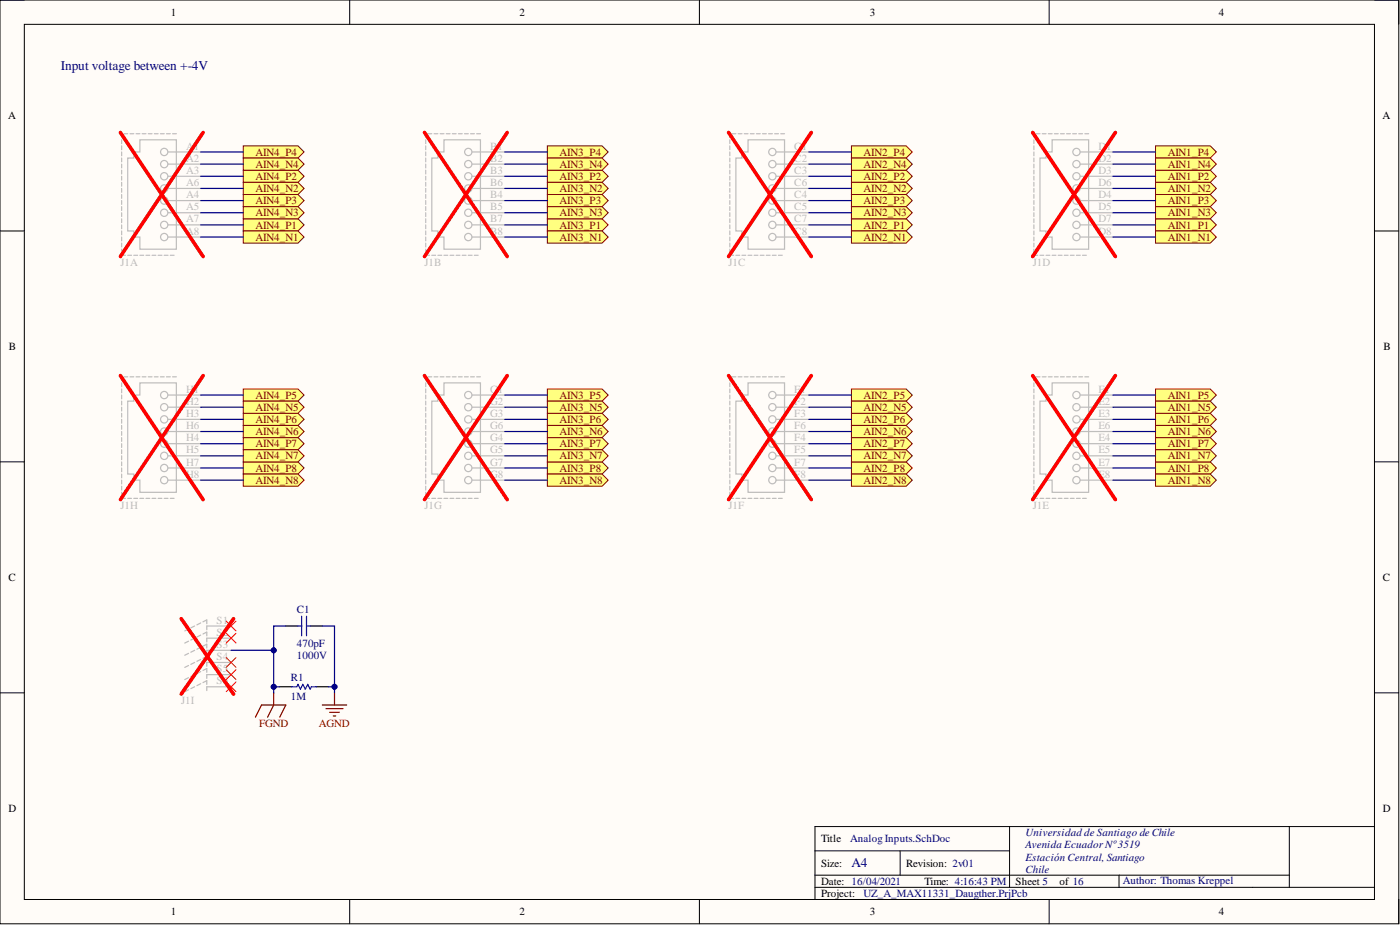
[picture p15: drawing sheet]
<svg xmlns="http://www.w3.org/2000/svg" width="292mm" height="193mm" viewBox="0 0 292 193" stroke-linecap="round" stroke-linejoin="round" font-family="sans-serif">
<defs><g id="words">
<g font-size="2.8" fill="#000080">
<text x="12.7" y="14.6">Input voltage between +-4V</text>
<text x="177.6" y="181">A4</text>
</g>
<g font-size="2.3">
<text x="35.6" y="3.3">1</text>
<text x="108.4" y="3.3">2</text>
<text x="181.5" y="3.3">3</text>
<text x="254.3" y="3.3">4</text>
<text x="1.7" y="24.9">A</text>
<text x="288.5" y="24.9">A</text>
<text x="1.9" y="73">B</text>
<text x="288.6" y="73">B</text>
<text x="1.8" y="121.2">C</text>
<text x="288.5" y="121.2">C</text>
<text x="1.8" y="169.4">D</text>
<text x="288.5" y="169.4">D</text>
<text x="171.3" y="175.7">Title</text>
<text x="171.3" y="180.8">Size:</text>
<text x="171.3" y="184.6">Date: 16/04/2021</text>
<text x="189.1" y="180.8">Revision: 2v01</text>
<text x="192.9" y="184.6">Time: 4:16:43 PM</text>
<text x="211.9" y="184.6">Sheet 5</text>
<text x="221" y="184.6">of 16</text>
<text x="35.6" y="190.9">1</text>
<text x="108.4" y="190.9">2</text>
<text x="171.3" y="187.1">Project:</text>
<text x="181.5" y="190.9">3</text>
<text x="254.3" y="190.9">4</text>
</g>
<g font-size="2.3" fill="#bfbebc">
<text x="38.8" y="31.2">A1</text>
<text x="38.8" y="33.7">A2</text>
<text x="102.3" y="31.2">B1</text>
<text x="102.3" y="33.7">B2</text>
<text x="165.7" y="31.2">C1</text>
<text x="165.7" y="33.7">C2</text>
<text x="229.2" y="31.2">D1</text>
<text x="229.2" y="33.7">D2</text>
<text x="38.8" y="36.3">A3</text>
<text x="38.8" y="41.3">A4</text>
<text x="38.8" y="38.8">A6</text>
<text x="102.3" y="36.3">B3</text>
<text x="102.3" y="41.3">B4</text>
<text x="102.3" y="38.8">B6</text>
<text x="165.7" y="36.3">C3</text>
<text x="165.7" y="41.3">C4</text>
<text x="165.7" y="38.8">C6</text>
<text x="229.2" y="36.3">D3</text>
<text x="229.2" y="41.3">D4</text>
<text x="229.2" y="38.8">D6</text>
<text x="38.8" y="43.9">A5</text>
<text x="38.8" y="46.4">A7</text>
<text x="102.3" y="43.9">B5</text>
<text x="102.3" y="46.4">B7</text>
<text x="165.7" y="43.9">C5</text>
<text x="165.7" y="46.4">C7</text>
<text x="229.2" y="43.9">D5</text>
<text x="229.2" y="46.4">D7</text>
<text x="38.8" y="48.9">A8</text>
<text x="102.3" y="48.9">B8</text>
<text x="165.7" y="48.9">C8</text>
<text x="229.2" y="48.9">D8</text>
<text x="25.1" y="55.5">J1A</text>
<text x="88.6" y="55.5">J1B</text>
<text x="152" y="55.5">J1C</text>
<text x="215.5" y="55.5">J1D</text>
<text x="38.8" y="81.9">H1</text>
<text x="102.3" y="81.9">G1</text>
<text x="165.7" y="81.9">F1</text>
<text x="229.2" y="81.9">E1</text>
<text x="38.8" y="84.4">H2</text>
<text x="38.8" y="87">H3</text>
<text x="38.8" y="89.5">H6</text>
<text x="102.3" y="84.4">G2</text>
<text x="102.3" y="87">G3</text>
<text x="102.3" y="89.5">G6</text>
<text x="165.7" y="84.4">F2</text>
<text x="165.7" y="87">F3</text>
<text x="165.7" y="89.5">F6</text>
<text x="229.2" y="84.4">E2</text>
<text x="229.2" y="87">E3</text>
<text x="229.2" y="89.5">E6</text>
<text x="38.8" y="92.1">H4</text>
<text x="38.8" y="94.6">H5</text>
<text x="102.3" y="92.1">G4</text>
<text x="102.3" y="94.6">G5</text>
<text x="165.7" y="92.1">F4</text>
<text x="165.7" y="94.6">F5</text>
<text x="229.2" y="92.1">E4</text>
<text x="229.2" y="94.6">E5</text>
<text x="38.8" y="97.1">H7</text>
<text x="38.8" y="99.7">H8</text>
<text x="102.3" y="97.1">G7</text>
<text x="102.3" y="99.7">G8</text>
<text x="165.7" y="97.1">F7</text>
<text x="165.7" y="99.7">F8</text>
<text x="229.2" y="97.1">E7</text>
<text x="229.2" y="99.7">E8</text>
<text x="25.1" y="106.3">J1H</text>
<text x="88.6" y="106.3">J1G</text>
<text x="152" y="106.3">J1F</text>
<text x="215.5" y="106.3">J1E</text>
<text x="45.2" y="130.1">S1</text>
<text x="45.2" y="132.6">S2</text>
<text x="45.2" y="135.2">S3</text>
<text x="45.2" y="137.7">S4</text>
<text x="45.2" y="140.2">S5</text>
<text x="45.2" y="142.8">S6</text>
<text x="37.8" y="146.8">J1I</text>
</g>
<g font-size="2.3" fill="#800000">
<text x="53.3" y="32.5">AIN4_P4</text>
<text x="53.3" y="35">AIN4_N4</text>
<text x="116.7" y="32.5">AIN3_P4</text>
<text x="116.7" y="35">AIN3_N4</text>
<text x="180.2" y="32.5">AIN2_P4</text>
<text x="180.2" y="35">AIN2_N4</text>
<text x="243.6" y="32.5">AIN1_P4</text>
<text x="243.6" y="35">AIN1_N4</text>
<text x="53.3" y="37.5">AIN4_P2</text>
<text x="53.3" y="40.1">AIN4_N2</text>
<text x="116.7" y="37.5">AIN3_P2</text>
<text x="116.7" y="40.1">AIN3_N2</text>
<text x="180.2" y="37.5">AIN2_P2</text>
<text x="180.2" y="40.1">AIN2_N2</text>
<text x="243.6" y="37.5">AIN1_P2</text>
<text x="243.6" y="40.1">AIN1_N2</text>
<text x="53.3" y="47.7">AIN4_P1</text>
<text x="53.3" y="42.6">AIN4_P3</text>
<text x="53.3" y="45.1">AIN4_N3</text>
<text x="116.7" y="47.7">AIN3_P1</text>
<text x="116.7" y="42.6">AIN3_P3</text>
<text x="116.7" y="45.1">AIN3_N3</text>
<text x="180.2" y="47.7">AIN2_P1</text>
<text x="180.2" y="42.6">AIN2_P3</text>
<text x="180.2" y="45.1">AIN2_N3</text>
<text x="243.6" y="47.7">AIN1_P1</text>
<text x="243.6" y="42.6">AIN1_P3</text>
<text x="243.6" y="45.1">AIN1_N3</text>
<text x="53.3" y="50.2">AIN4_N1</text>
<text x="116.7" y="50.2">AIN3_N1</text>
<text x="180.2" y="50.2">AIN2_N1</text>
<text x="243.6" y="50.2">AIN1_N1</text>
<text x="53.3" y="83.2">AIN4_P5</text>
<text x="116.7" y="83.2">AIN3_P5</text>
<text x="180.2" y="83.2">AIN2_P5</text>
<text x="243.6" y="83.2">AIN1_P5</text>
<text x="53.3" y="88.2">AIN4_P6</text>
<text x="53.3" y="85.7">AIN4_N5</text>
<text x="116.7" y="88.2">AIN3_P6</text>
<text x="116.7" y="85.7">AIN3_N5</text>
<text x="180.2" y="88.2">AIN2_P6</text>
<text x="180.2" y="85.7">AIN2_N5</text>
<text x="243.6" y="88.2">AIN1_P6</text>
<text x="243.6" y="85.7">AIN1_N5</text>
<text x="53.3" y="93.3">AIN4_P7</text>
<text x="53.3" y="90.8">AIN4_N6</text>
<text x="53.3" y="95.9">AIN4_N7</text>
<text x="116.7" y="93.3">AIN3_P7</text>
<text x="116.7" y="90.8">AIN3_N6</text>
<text x="116.7" y="95.9">AIN3_N7</text>
<text x="180.2" y="93.3">AIN2_P7</text>
<text x="180.2" y="90.8">AIN2_N6</text>
<text x="180.2" y="95.9">AIN2_N7</text>
<text x="243.6" y="93.3">AIN1_P7</text>
<text x="243.6" y="90.8">AIN1_N6</text>
<text x="243.6" y="95.9">AIN1_N7</text>
<text x="53.3" y="98.4">AIN4_P8</text>
<text x="53.3" y="100.9">AIN4_N8</text>
<text x="116.7" y="98.4">AIN3_P8</text>
<text x="116.7" y="100.9">AIN3_N8</text>
<text x="180.2" y="98.4">AIN2_P8</text>
<text x="180.2" y="100.9">AIN2_N8</text>
<text x="243.6" y="98.4">AIN1_P8</text>
<text x="243.6" y="100.9">AIN1_N8</text>
<text x="54.1" y="151.6">FGND</text>
<text x="66.5" y="151.6">AGND</text>
</g>
<g font-size="2.3" fill="#000080">
<text x="61.9" y="127.8">C1</text>
<text x="61.9" y="137.4">1000V</text>
<text x="61.9" y="134.9">470pF</text>
<text x="60.7" y="142">R1</text>
<text x="60.7" y="146.1">1M</text>
<text x="177.4" y="175.7">Analog Inputs.SchDoc</text>
<text x="213.9" y="177">Avenida Ecuador Nº3519</text>
<text x="213.9" y="179.5">Estación Central, Santiago</text>
<text x="213.9" y="174.5">Universidad de Santiago de Chile</text>
<text x="213.9" y="182.1">Chile</text>
<text x="234.2" y="184.4">Author: Thomas Kreppel</text>
<text x="180.2" y="187.1">UZ_A_MAX11331_Daugther.PrjPcb</text>
</g>
</g></defs>
<path d="M0 0h291.8v192.7h-291.8z" fill-rule="evenodd" fill="#fffcf8"/>
<path d="M0 0h291.8v192.7h-291.8z" fill="none" stroke="#000" stroke-width=".21"/>
<path d="M5.1 5.1h281.7v182.5h-281.7z" fill-rule="evenodd" fill="#fffcf8"/>
<g fill="none" stroke="#000" stroke-width=".21">
<path d="M0 0h5.1M5.1 5.1h281.7v182.5h-281.7zM73 0v5.1M145.9 0v5.1M218.9 0v5.1M286.8 0h5v5.1M0 48.2h5.1M286.8 48.2h5M0 96.4h5.1M286.8 96.4h5M0 144.5h5.1M286.8 144.5h5"/>
<path d="M170 177.5h40.6M187.8 177.5v5.1M210.6 172.4v12.7M269 172.4v12.7M286.8 172.4h-116.8v15.2M73 187.6v5.1M145.9 187.6v5.1M170 185.1h116.8M170 182.6h99M218.9 187.6v5.1M233.5 182.6v2.5M291.8 187.6v5.1"/>
</g>
<g fill="none" stroke="#bfbebc" stroke-width=".25">
<path d="M25.4 27.9v.8M25.4 29.2v.8M25.4 30.4v.8M25.4 31.7v.8M25.4 33v.8M25.4 34.2v.8M25.4 35.5v.8M25.4 36.8v.8M25.4 38v.8M25.4 39.3v.8M25.9 27.9h.7M27.1 27.9h.8"/>
<path d="M28.4 27.9h.8M29.2 29.2h7.6v22.8h-7.6v-2.5h-1.3v-1.3h-1.3v-15.2h1.3v-1.3h1.3zM29.7 27.9h.8M30.9 27.9h.8M32.2 27.9h.8M33.5 27.9h.8M34.7 27.9h.8M35 36.8h6.9M35 39.3h6.9M35 31.7h6.9M35 34.2h6.9M36 27.9h.8"/>
<path d="M88.8 27.9v.8M88.8 29.2v.8M88.8 30.4v.8M88.8 31.7v.8M88.8 33v.8M88.8 34.2v.8M88.8 35.5v.8M88.8 36.8v.8M88.8 38v.8M88.8 39.3v.8M89.3 27.9h.8M90.6 27.9h.8"/>
<path d="M91.8 27.9h.8M92.6 29.2h7.6v22.8h-7.6v-2.5h-1.2v-1.3h-1.3v-15.2h1.3v-1.3h1.2zM93.1 27.9h.8M94.4 27.9h.8M95.6 27.9h.8M96.9 27.9h.8M98.2 27.9h.8M98.5 36.8h6.8M98.5 39.3h6.8M98.5 31.7h6.8M98.5 34.2h6.8M99.5 27.9h.7"/>
<path d="M152.3 27.9v.8M152.3 29.2v.8M152.3 30.4v.8M152.3 31.7v.8M152.3 33v.8M152.3 34.2v.8M152.3 35.5v.8M152.3 36.8v.8M152.3 38v.8M152.3 39.3v.8M152.7 27.9h.8M154 27.9h.8"/>
<path d="M155.3 27.9h.8M156.1 29.2h7.6v22.8h-7.6v-2.5h-1.3v-1.3h-1.3v-15.2h1.3v-1.3h1.3zM156.6 27.9h.7M157.8 27.9h.8M159.1 27.9h.8M160.4 27.9h.8M161.6 27.9h.8M161.9 36.8h6.9M161.9 39.3h6.9M161.9 31.7h6.9M161.9 34.2h6.9M162.9 27.9h.8"/>
<path d="M215.7 27.9v.8M215.7 29.2v.8M215.7 30.4v.8M215.7 31.7v.8M215.7 33v.8M215.7 34.2v.8M215.7 35.5v.8M215.7 36.8v.8M215.7 38v.8M215.7 39.3v.8M216.2 27.9h.8M217.5 27.9h.8"/>
<path d="M218.7 27.9h.8M219.5 29.2h7.6v22.8h-7.6v-2.5h-1.2v-1.3h-1.3v-15.2h1.3v-1.3h1.2zM220 27.9h.8M221.3 27.9h.8M222.5 27.9h.8M223.8 27.9h.8M225.1 27.9h.8M225.4 36.8h6.8M225.4 39.3h6.8M225.4 31.7h6.8M225.4 34.2h6.8M226.3 27.9h.8"/>
<path d="M25.4 40.6v.8M25.4 41.8v.8M25.4 43.1v.8M25.4 44.4v.8M25.4 45.6v.8M25.4 46.9v.8M25.4 48.2v.8M25.4 49.5v.7M25.4 50.7v.8M25.4 52v.8M25.4 53.3h.8M26.6 53.3h.8"/>
<path d="M27.9 53.3h.8M29.2 53.3h.8M30.5 53.3h.7M31.7 53.3h.8M33 53.3h.8M34.3 53.3h.8M35 46.9h6.9M35 41.8h6.9M35 44.4h6.9M35 49.5h6.9M35.5 53.3h.8M88.8 53.3h.8"/>
<path d="M88.8 40.6v.8M88.8 41.8v.8M88.8 43.1v.8M88.8 44.4v.8M88.8 45.6v.8M88.8 46.9v.8M88.8 48.2v.8M88.8 49.5v.7M88.8 50.7v.8M88.8 52v.8M90.1 53.3h.8M91.4 53.3h.8"/>
<path d="M92.6 53.3h.8M93.9 53.3h.8M95.2 53.3h.8M96.4 53.3h.8M97.7 53.3h.8M98.5 46.9h6.8M98.5 41.8h6.8M98.5 44.4h6.8M98.5 49.5h6.8M99 53.3h.8M152.3 53.3h.8M152.3 40.6v.8"/>
<path d="M152.3 41.8v.8M152.3 43.1v.8M152.3 44.4v.8M152.3 45.6v.8M152.3 46.9v.8M152.3 48.2v.8M152.3 49.5v.7M152.3 50.7v.8M152.3 52v.8M153.5 53.3h.8M154.8 53.3h.8M156.1 53.3h.8"/>
<path d="M157.3 53.3h.8M158.6 53.3h.8M159.9 53.3h.8M161.2 53.3h.7M161.9 46.9h6.9M161.9 41.8h6.9M161.9 44.4h6.9M161.9 49.5h6.9M162.4 53.3h.8M215.7 53.3h.8M215.7 40.6v.8M215.7 41.8v.8"/>
<path d="M215.7 43.1v.8M215.7 44.4v.8M215.7 45.6v.8M215.7 46.9v.8M215.7 48.2v.8M215.7 49.5v.7M215.7 50.7v.8M215.7 52v.8M217 53.3h.8M218.3 53.3h.7M219.5 53.3h.8M220.8 53.3h.8"/>
<path d="M222.1 53.3h.8M223.3 53.3h.8M224.6 53.3h.8M225.4 46.9h6.8M225.4 41.8h6.8M225.4 44.4h6.8M225.4 49.5h6.8M225.9 53.3h.8M25.4 78.6v.8M25.4 79.9v.8M25.9 78.6h.7M27.1 78.6h.8"/>
<path d="M28.4 78.6h.8M29.2 79.9h7.6v22.8h-7.6v-2.5h-1.3v-1.3h-1.3v-15.2h1.3v-1.3h1.3zM29.7 78.6h.8M30.9 78.6h.8M32.2 78.6h.8M33.5 78.6h.8M34.7 78.6h.8M36 78.6h.8M88.8 78.6v.8M88.8 79.9v.8M89.3 78.6h.8M90.6 78.6h.8"/>
<path d="M91.8 78.6h.8M92.6 79.9h7.6v22.8h-7.6v-2.5h-1.2v-1.3h-1.3v-15.2h1.3v-1.3h1.2zM93.1 78.6h.8M94.4 78.6h.8M95.6 78.6h.8M96.9 78.6h.8M98.2 78.6h.8M99.5 78.6h.7M152.3 78.6v.8M152.3 79.9v.8M152.7 78.6h.8M154 78.6h.8"/>
<path d="M155.3 78.6h.8M156.1 79.9h7.6v22.8h-7.6v-2.5h-1.3v-1.3h-1.3v-15.2h1.3v-1.3h1.3zM156.6 78.6h.7M157.8 78.6h.8M159.1 78.6h.8M160.4 78.6h.8M161.6 78.6h.8M162.9 78.6h.8M215.7 78.6v.8M215.7 79.9v.8M216.2 78.6h.8M217.5 78.6h.8"/>
<path d="M218.7 78.6h.8M219.5 79.9h7.6v22.8h-7.6v-2.5h-1.2v-1.3h-1.3v-15.2h1.3v-1.3h1.2zM220 78.6h.8M221.3 78.6h.8M222.5 78.6h.8M223.8 78.6h.8M225.1 78.6h.8M226.3 78.6h.8M25.4 81.1v.8M25.4 82.4v.8M25.4 83.7v.8M25.4 85v.7"/>
<path d="M25.4 86.2v.8M25.4 87.5v.8M25.4 88.8v.7M25.4 90v.8M25.4 91.3v.8M25.4 92.6v.8M25.4 93.8v.8M25.4 95.1v.8M25.4 96.4v.8M25.4 97.6v.8M25.4 98.9v.8M35 97.6h6.9"/>
<path d="M35 92.6h6.9M35 95.1h6.9M35 87.5h6.9M35 90h6.9M35 82.4h6.9M35 85h6.9M88.8 81.1v.8M88.8 82.4v.8M88.8 83.7v.8M88.8 85v.7M88.8 86.2v.8M88.8 87.5v.8"/>
<path d="M88.8 88.8v.7M88.8 90v.8M88.8 91.3v.8M88.8 92.6v.8M88.8 93.8v.8M88.8 95.1v.8M88.8 96.4v.8M88.8 97.6v.8M88.8 98.9v.8M98.5 97.6h6.8M98.5 92.6h6.8M98.5 95.1h6.8"/>
<path d="M98.5 87.5h6.8M98.5 90h6.8M98.5 82.4h6.8M98.5 85h6.8M152.3 81.1v.8M152.3 82.4v.8M152.3 83.7v.8M152.3 85v.7M152.3 86.2v.8M152.3 87.5v.8M152.3 88.8v.7M152.3 90v.8"/>
<path d="M152.3 91.3v.8M152.3 92.6v.8M152.3 93.8v.8M152.3 95.1v.8M152.3 96.4v.8M152.3 97.6v.8M152.3 98.9v.8M161.9 97.6h6.9M161.9 92.6h6.9M161.9 95.1h6.9M161.9 87.5h6.9M161.9 90h6.9"/>
<path d="M161.9 82.4h6.9M161.9 85h6.9M215.7 81.1v.8M215.7 82.4v.8M215.7 83.7v.8M215.7 85v.7M215.7 86.2v.8M215.7 87.5v.8M215.7 88.8v.7M215.7 90v.8M215.7 91.3v.8M215.7 92.6v.8"/>
<path d="M215.7 93.8v.8M215.7 95.1v.8M215.7 96.4v.8M215.7 97.6v.8M215.7 98.9v.8M225.4 97.6h6.8M225.4 92.6h6.8M225.4 95.1h6.8M225.4 87.5h6.8M225.4 90h6.8M225.4 82.4h6.8M225.4 85h6.8"/>
<path d="M25.4 100.2v.8M25.4 101.4v.8M25.4 102.7v.8M25.4 104h.8M26.6 104h.8M27.9 104h.8M29.2 104h.8M30.5 104h.7M31.7 104h.8M33 104h.8M34.3 104h.8M35 100.2h6.9"/>
<path d="M35.5 104h.8M88.8 100.2v.8M88.8 101.4v.8M88.8 102.7v.8M88.8 104h.8M90.1 104h.8M91.4 104h.8M92.6 104h.8M93.9 104h.8M95.2 104h.8M96.4 104h.8M97.7 104h.8"/>
<path d="M98.5 100.2h6.8M99 104h.8M152.3 100.2v.8M152.3 101.4v.8M152.3 102.7v.8M152.3 104h.8M153.5 104h.8M154.8 104h.8M156.1 104h.8M157.3 104h.8M158.6 104h.8M159.9 104h.8"/>
<path d="M161.2 104h.7M161.9 100.2h6.9M162.4 104h.8M215.7 100.2v.8M215.7 101.4v.8M215.7 102.7v.8M215.7 104h.8M217 104h.8M218.3 104h.7M219.5 104h.8M220.8 104h.8M222.1 104h.8"/>
<path d="M223.3 104h.8M224.6 104h.8M225.4 100.2h6.8M225.9 104h.8M39.3 131.2l-.8 .4M39.3 133.8l-.8 .4M39.3 136.3l-.8 .4M39.3 138.8l-.8 .4M40.6 130.6l-.8 .4M40.6 133.1l-.8 .4M40.6 135.7l-.8 .4M40.6 138.2l-.8 .4"/>
<path d="M41.9 130l-.8 .4M41.9 132.5l-.8 .4M41.9 135l-.8 .4M41.9 137.6l-.8 .4M42.3 129.7l.8-.4v.8M42.3 132.3l.8-.4v.8M42.3 134.8l.8-.4v.8M42.3 137.3l.8-.4v.8M42.3 139.9l.8-.4v.8M48.2 130.6h-5.1v.8M48.2 133.1h-5.1v.8M48.2 135.7h-5.1v.8"/>
<path d="M48.2 138.2h-5.1v.8M39.3 141.4l-.8 .4M39.3 143.9l-.8 .4M40.6 140.7l-.8 .4M40.6 143.3l-.8 .4M41.9 140.1l-.8 .4M41.9 142.6l-.8 .4M42.3 142.4l.8-.4v.8M48.2 140.7h-5.1v.8M48.2 143.3h-5.1v.8"/>
<circle cx="34.3" cy="39.3" r=".76"/>
<circle cx="34.3" cy="34.2" r=".76"/>
<circle cx="34.3" cy="36.8" r=".76"/>
<circle cx="34.3" cy="31.7" r=".76"/>
<circle cx="97.7" cy="39.3" r=".76"/>
<circle cx="97.7" cy="34.2" r=".76"/>
<circle cx="97.7" cy="31.7" r=".76"/>
<circle cx="97.7" cy="36.8" r=".76"/>
<circle cx="161.2" cy="39.3" r=".76"/>
<circle cx="161.2" cy="34.2" r=".76"/>
<circle cx="161.2" cy="36.8" r=".76"/>
<circle cx="161.2" cy="31.7" r=".76"/>
<circle cx="224.6" cy="39.3" r=".76"/>
<circle cx="224.6" cy="34.2" r=".76"/>
<circle cx="224.6" cy="31.7" r=".76"/>
<circle cx="224.6" cy="36.8" r=".76"/>
<circle cx="34.3" cy="46.9" r=".76"/>
<circle cx="34.3" cy="41.8" r=".76"/>
<circle cx="34.3" cy="49.5" r=".76"/>
<circle cx="34.3" cy="44.4" r=".76"/>
<circle cx="97.7" cy="46.9" r=".76"/>
<circle cx="97.7" cy="41.8" r=".76"/>
<circle cx="97.7" cy="49.5" r=".76"/>
<circle cx="97.7" cy="44.4" r=".76"/>
<circle cx="161.2" cy="41.8" r=".76"/>
<circle cx="161.2" cy="46.9" r=".76"/>
<circle cx="161.2" cy="44.4" r=".76"/>
<circle cx="161.2" cy="49.5" r=".76"/>
<circle cx="224.6" cy="46.9" r=".76"/>
<circle cx="224.6" cy="41.8" r=".76"/>
<circle cx="224.6" cy="44.4" r=".76"/>
<circle cx="224.6" cy="49.5" r=".76"/>
<circle cx="34.3" cy="90" r=".76"/>
<circle cx="34.3" cy="95.1" r=".76"/>
<circle cx="34.3" cy="92.6" r=".76"/>
<circle cx="34.3" cy="97.6" r=".76"/>
<circle cx="34.3" cy="87.5" r=".76"/>
<circle cx="34.3" cy="82.4" r=".76"/>
<circle cx="34.3" cy="85" r=".76"/>
<circle cx="97.7" cy="95.1" r=".76"/>
<circle cx="97.7" cy="90" r=".76"/>
<circle cx="97.7" cy="97.6" r=".76"/>
<circle cx="97.7" cy="92.6" r=".76"/>
<circle cx="97.7" cy="87.5" r=".76"/>
<circle cx="97.7" cy="82.4" r=".76"/>
<circle cx="97.7" cy="85" r=".76"/>
<circle cx="161.2" cy="90" r=".76"/>
<circle cx="161.2" cy="95.1" r=".76"/>
<circle cx="161.2" cy="92.6" r=".76"/>
<circle cx="161.2" cy="97.6" r=".76"/>
<circle cx="161.2" cy="87.5" r=".76"/>
<circle cx="161.2" cy="82.4" r=".76"/>
<circle cx="161.2" cy="85" r=".76"/>
<circle cx="224.6" cy="90" r=".76"/>
<circle cx="224.6" cy="95.1" r=".76"/>
<circle cx="224.6" cy="92.6" r=".76"/>
<circle cx="224.6" cy="97.6" r=".76"/>
<circle cx="224.6" cy="87.5" r=".76"/>
<circle cx="224.6" cy="82.4" r=".76"/>
<circle cx="224.6" cy="85" r=".76"/>
<circle cx="34.3" cy="100.2" r=".76"/>
<circle cx="97.7" cy="100.2" r=".76"/>
<circle cx="161.2" cy="100.2" r=".76"/>
<circle cx="224.6" cy="100.2" r=".76"/>
</g>
<g fill="none" stroke="#f00" stroke-width=".76">
<path d="M25.1 27.6l17.3 25.9M42.4 27.6l-17.3 25.9M88.6 27.6l17.2 25.9M105.8 27.6l-17.2 25.9M152 27.6l17.3 25.9M169.3 27.6l-17.3 25.9M215.5 27.6l17.2 25.9M232.7 27.6l-17.2 25.9M25.1 78.4l17.3 25.8M42.4 78.4l-17.3 25.8M88.6 78.4l17.2 25.8M105.8 78.4l-17.2 25.8"/>
<path d="M152 78.4l17.3 25.8M169.3 78.4l-17.3 25.8M215.5 78.4l17.2 25.8M232.7 78.4l-17.2 25.8M37.8 129.1l10.9 15.7M48.7 129.1l-10.9 15.7"/>
</g>
<path d="M58.4 143.3h2.5M66 143.3h2.5" fill="none" stroke="#000" stroke-width=".25"/>
<path d="M60.9 143.3h1l.3-.5 .5 1 .5-1 .5 1 .5-1 .5 1 .3-.5h1" fill="none" stroke="#00f" stroke-width=".25"/>
<path d="M53.3 149.6l1.3-2.5h5l-1.2 2.5M57.1 144.5v2.6l-1.3 2.5M67.3 147.1h5M68 147.8h3.6M68.8 148.6h2M69.5 149.4h.5M69.8 144.5v2.6" fill="none" stroke="#800000" stroke-width=".25"/>
<path d="M241.1 45.6h11.4l1.3 1.3-1.3 1.3h-11.4z" fill-rule="evenodd" fill="#ffff80"/>
<path d="M241.1 45.6h11.4l1.3 1.3-1.3 1.3h-11.4z" fill="none" stroke="#800000" stroke-width=".21"/>
<path d="M241.1 35.5h11.4l1.3 1.3-1.3 1.2h-11.4z" fill-rule="evenodd" fill="#ffff80"/>
<path d="M241.1 35.5h11.4l1.3 1.3-1.3 1.2h-11.4z" fill="none" stroke="#800000" stroke-width=".21"/>
<path d="M241.1 40.6h11.4l1.3 1.2-1.3 1.3h-11.4z" fill-rule="evenodd" fill="#ffff80"/>
<path d="M241.1 40.6h11.4l1.3 1.2-1.3 1.3h-11.4z" fill="none" stroke="#800000" stroke-width=".21"/>
<path d="M241.1 30.4h11.4l1.3 1.3-1.3 1.3h-11.4z" fill-rule="evenodd" fill="#ffff80"/>
<path d="M241.1 30.4h11.4l1.3 1.3-1.3 1.3h-11.4z" fill="none" stroke="#800000" stroke-width=".21"/>
<path d="M241.1 81.1h11.4l1.3 1.3-1.3 1.3h-11.4z" fill-rule="evenodd" fill="#ffff80"/>
<path d="M241.1 81.1h11.4l1.3 1.3-1.3 1.3h-11.4z" fill="none" stroke="#800000" stroke-width=".21"/>
<path d="M241.1 86.2h11.4l1.3 1.3-1.3 1.3h-11.4z" fill-rule="evenodd" fill="#ffff80"/>
<path d="M241.1 86.2h11.4l1.3 1.3-1.3 1.3h-11.4z" fill="none" stroke="#800000" stroke-width=".21"/>
<path d="M241.1 91.3h11.4l1.3 1.3-1.3 1.2h-11.4z" fill-rule="evenodd" fill="#ffff80"/>
<path d="M241.1 91.3h11.4l1.3 1.3-1.3 1.2h-11.4z" fill="none" stroke="#800000" stroke-width=".21"/>
<path d="M241.1 96.4h11.4l1.3 1.2-1.3 1.3h-11.4z" fill-rule="evenodd" fill="#ffff80"/>
<path d="M241.1 96.4h11.4l1.3 1.2-1.3 1.3h-11.4z" fill="none" stroke="#800000" stroke-width=".21"/>
<path d="M241.1 48.2h11.4l1.3 1.3-1.3 1.2h-11.4z" fill-rule="evenodd" fill="#ffff80"/>
<path d="M241.1 48.2h11.4l1.3 1.3-1.3 1.2h-11.4z" fill="none" stroke="#800000" stroke-width=".21"/>
<path d="M241.1 38h11.4l1.3 1.3-1.3 1.3h-11.4z" fill-rule="evenodd" fill="#ffff80"/>
<path d="M241.1 38h11.4l1.3 1.3-1.3 1.3h-11.4z" fill="none" stroke="#800000" stroke-width=".21"/>
<path d="M241.1 43.1h11.4l1.3 1.3-1.3 1.2h-11.4z" fill-rule="evenodd" fill="#ffff80"/>
<path d="M241.1 43.1h11.4l1.3 1.3-1.3 1.2h-11.4z" fill="none" stroke="#800000" stroke-width=".21"/>
<path d="M241.1 33h11.4l1.3 1.2-1.3 1.3h-11.4z" fill-rule="evenodd" fill="#ffff80"/>
<path d="M241.1 33h11.4l1.3 1.2-1.3 1.3h-11.4z" fill="none" stroke="#800000" stroke-width=".21"/>
<path d="M241.1 83.7h11.4l1.3 1.3-1.3 1.2h-11.4z" fill-rule="evenodd" fill="#ffff80"/>
<path d="M241.1 83.7h11.4l1.3 1.3-1.3 1.2h-11.4z" fill="none" stroke="#800000" stroke-width=".21"/>
<path d="M241.1 88.8h11.4l1.3 1.2-1.3 1.3h-11.4z" fill-rule="evenodd" fill="#ffff80"/>
<path d="M241.1 88.8h11.4l1.3 1.2-1.3 1.3h-11.4z" fill="none" stroke="#800000" stroke-width=".21"/>
<path d="M241.1 93.8h11.4l1.3 1.3-1.3 1.3h-11.4z" fill-rule="evenodd" fill="#ffff80"/>
<path d="M241.1 93.8h11.4l1.3 1.3-1.3 1.3h-11.4z" fill="none" stroke="#800000" stroke-width=".21"/>
<path d="M241.1 98.9h11.4l1.3 1.3-1.3 1.2h-11.4z" fill-rule="evenodd" fill="#ffff80"/>
<path d="M241.1 98.9h11.4l1.3 1.3-1.3 1.2h-11.4z" fill="none" stroke="#800000" stroke-width=".21"/>
<path d="M177.6 45.6h11.5l1.2 1.3-1.2 1.3h-11.5z" fill-rule="evenodd" fill="#ffff80"/>
<path d="M177.6 45.6h11.5l1.2 1.3-1.2 1.3h-11.5z" fill="none" stroke="#800000" stroke-width=".21"/>
<path d="M177.6 35.5h11.5l1.2 1.3-1.2 1.2h-11.5z" fill-rule="evenodd" fill="#ffff80"/>
<path d="M177.6 35.5h11.5l1.2 1.3-1.2 1.2h-11.5z" fill="none" stroke="#800000" stroke-width=".21"/>
<path d="M177.6 40.6h11.5l1.2 1.2-1.2 1.3h-11.5z" fill-rule="evenodd" fill="#ffff80"/>
<path d="M177.6 40.6h11.5l1.2 1.2-1.2 1.3h-11.5z" fill="none" stroke="#800000" stroke-width=".21"/>
<path d="M177.6 30.4h11.5l1.2 1.3-1.2 1.3h-11.5z" fill-rule="evenodd" fill="#ffff80"/>
<path d="M177.6 30.4h11.5l1.2 1.3-1.2 1.3h-11.5z" fill="none" stroke="#800000" stroke-width=".21"/>
<path d="M177.6 81.1h11.5l1.2 1.3-1.2 1.3h-11.5z" fill-rule="evenodd" fill="#ffff80"/>
<path d="M177.6 81.1h11.5l1.2 1.3-1.2 1.3h-11.5z" fill="none" stroke="#800000" stroke-width=".21"/>
<path d="M177.6 86.2h11.5l1.2 1.3-1.2 1.3h-11.5z" fill-rule="evenodd" fill="#ffff80"/>
<path d="M177.6 86.2h11.5l1.2 1.3-1.2 1.3h-11.5z" fill="none" stroke="#800000" stroke-width=".21"/>
<path d="M177.6 91.3h11.5l1.2 1.3-1.2 1.2h-11.5z" fill-rule="evenodd" fill="#ffff80"/>
<path d="M177.6 91.3h11.5l1.2 1.3-1.2 1.2h-11.5z" fill="none" stroke="#800000" stroke-width=".21"/>
<path d="M177.6 96.4h11.5l1.2 1.2-1.2 1.3h-11.5z" fill-rule="evenodd" fill="#ffff80"/>
<path d="M177.6 96.4h11.5l1.2 1.2-1.2 1.3h-11.5z" fill="none" stroke="#800000" stroke-width=".21"/>
<path d="M177.6 48.2h11.5l1.2 1.3-1.2 1.2h-11.5z" fill-rule="evenodd" fill="#ffff80"/>
<path d="M177.6 48.2h11.5l1.2 1.3-1.2 1.2h-11.5z" fill="none" stroke="#800000" stroke-width=".21"/>
<path d="M177.6 38h11.5l1.2 1.3-1.2 1.3h-11.5z" fill-rule="evenodd" fill="#ffff80"/>
<path d="M177.6 38h11.5l1.2 1.3-1.2 1.3h-11.5z" fill="none" stroke="#800000" stroke-width=".21"/>
<path d="M177.6 43.1h11.5l1.2 1.3-1.2 1.2h-11.5z" fill-rule="evenodd" fill="#ffff80"/>
<path d="M177.6 43.1h11.5l1.2 1.3-1.2 1.2h-11.5z" fill="none" stroke="#800000" stroke-width=".21"/>
<path d="M177.6 33h11.5l1.2 1.2-1.2 1.3h-11.5z" fill-rule="evenodd" fill="#ffff80"/>
<path d="M177.6 33h11.5l1.2 1.2-1.2 1.3h-11.5z" fill="none" stroke="#800000" stroke-width=".21"/>
<path d="M177.6 83.7h11.5l1.2 1.3-1.2 1.2h-11.5z" fill-rule="evenodd" fill="#ffff80"/>
<path d="M177.6 83.7h11.5l1.2 1.3-1.2 1.2h-11.5z" fill="none" stroke="#800000" stroke-width=".21"/>
<path d="M177.6 88.8h11.5l1.2 1.2-1.2 1.3h-11.5z" fill-rule="evenodd" fill="#ffff80"/>
<path d="M177.6 88.8h11.5l1.2 1.2-1.2 1.3h-11.5z" fill="none" stroke="#800000" stroke-width=".21"/>
<path d="M177.6 93.8h11.5l1.2 1.3-1.2 1.3h-11.5z" fill-rule="evenodd" fill="#ffff80"/>
<path d="M177.6 93.8h11.5l1.2 1.3-1.2 1.3h-11.5z" fill="none" stroke="#800000" stroke-width=".21"/>
<path d="M177.6 98.9h11.5l1.2 1.3-1.2 1.2h-11.5z" fill-rule="evenodd" fill="#ffff80"/>
<path d="M177.6 98.9h11.5l1.2 1.3-1.2 1.2h-11.5z" fill="none" stroke="#800000" stroke-width=".21"/>
<path d="M114.2 45.6h11.4l1.3 1.3-1.3 1.3h-11.4z" fill-rule="evenodd" fill="#ffff80"/>
<path d="M114.2 45.6h11.4l1.3 1.3-1.3 1.3h-11.4z" fill="none" stroke="#800000" stroke-width=".21"/>
<path d="M114.2 35.5h11.4l1.3 1.3-1.3 1.2h-11.4z" fill-rule="evenodd" fill="#ffff80"/>
<path d="M114.2 35.5h11.4l1.3 1.3-1.3 1.2h-11.4z" fill="none" stroke="#800000" stroke-width=".21"/>
<path d="M114.2 40.6h11.4l1.3 1.2-1.3 1.3h-11.4z" fill-rule="evenodd" fill="#ffff80"/>
<path d="M114.2 40.6h11.4l1.3 1.2-1.3 1.3h-11.4z" fill="none" stroke="#800000" stroke-width=".21"/>
<path d="M114.2 30.4h11.4l1.3 1.3-1.3 1.3h-11.4z" fill-rule="evenodd" fill="#ffff80"/>
<path d="M114.2 30.4h11.4l1.3 1.3-1.3 1.3h-11.4z" fill="none" stroke="#800000" stroke-width=".21"/>
<path d="M114.2 81.1h11.4l1.3 1.3-1.3 1.3h-11.4z" fill-rule="evenodd" fill="#ffff80"/>
<path d="M114.2 81.1h11.4l1.3 1.3-1.3 1.3h-11.4z" fill="none" stroke="#800000" stroke-width=".21"/>
<path d="M114.2 86.2h11.4l1.3 1.3-1.3 1.3h-11.4z" fill-rule="evenodd" fill="#ffff80"/>
<path d="M114.2 86.2h11.4l1.3 1.3-1.3 1.3h-11.4z" fill="none" stroke="#800000" stroke-width=".21"/>
<path d="M114.2 91.3h11.4l1.3 1.3-1.3 1.2h-11.4z" fill-rule="evenodd" fill="#ffff80"/>
<path d="M114.2 91.3h11.4l1.3 1.3-1.3 1.2h-11.4z" fill="none" stroke="#800000" stroke-width=".21"/>
<path d="M114.2 96.4h11.4l1.3 1.2-1.3 1.3h-11.4z" fill-rule="evenodd" fill="#ffff80"/>
<path d="M114.2 96.4h11.4l1.3 1.2-1.3 1.3h-11.4z" fill="none" stroke="#800000" stroke-width=".21"/>
<path d="M114.2 48.2h11.4l1.3 1.3-1.3 1.2h-11.4z" fill-rule="evenodd" fill="#ffff80"/>
<path d="M114.2 48.2h11.4l1.3 1.3-1.3 1.2h-11.4z" fill="none" stroke="#800000" stroke-width=".21"/>
<path d="M114.2 38h11.4l1.3 1.3-1.3 1.3h-11.4z" fill-rule="evenodd" fill="#ffff80"/>
<path d="M114.2 38h11.4l1.3 1.3-1.3 1.3h-11.4z" fill="none" stroke="#800000" stroke-width=".21"/>
<path d="M114.2 43.1h11.4l1.3 1.3-1.3 1.2h-11.4z" fill-rule="evenodd" fill="#ffff80"/>
<path d="M114.2 43.1h11.4l1.3 1.3-1.3 1.2h-11.4z" fill="none" stroke="#800000" stroke-width=".21"/>
<path d="M114.2 33h11.4l1.3 1.2-1.3 1.3h-11.4z" fill-rule="evenodd" fill="#ffff80"/>
<path d="M114.2 33h11.4l1.3 1.2-1.3 1.3h-11.4z" fill="none" stroke="#800000" stroke-width=".21"/>
<path d="M114.2 83.7h11.4l1.3 1.3-1.3 1.2h-11.4z" fill-rule="evenodd" fill="#ffff80"/>
<path d="M114.2 83.7h11.4l1.3 1.3-1.3 1.2h-11.4z" fill="none" stroke="#800000" stroke-width=".21"/>
<path d="M114.2 88.8h11.4l1.3 1.2-1.3 1.3h-11.4z" fill-rule="evenodd" fill="#ffff80"/>
<path d="M114.2 88.8h11.4l1.3 1.2-1.3 1.3h-11.4z" fill="none" stroke="#800000" stroke-width=".21"/>
<path d="M114.2 93.8h11.4l1.3 1.3-1.3 1.3h-11.4z" fill-rule="evenodd" fill="#ffff80"/>
<path d="M114.2 93.8h11.4l1.3 1.3-1.3 1.3h-11.4z" fill="none" stroke="#800000" stroke-width=".21"/>
<path d="M114.2 98.9h11.4l1.3 1.3-1.3 1.2h-11.4z" fill-rule="evenodd" fill="#ffff80"/>
<path d="M114.2 98.9h11.4l1.3 1.3-1.3 1.2h-11.4z" fill="none" stroke="#800000" stroke-width=".21"/>
<path d="M50.8 45.6h11.4l1.2 1.3-1.2 1.3h-11.4z" fill-rule="evenodd" fill="#ffff80"/>
<path d="M50.8 45.6h11.4l1.2 1.3-1.2 1.3h-11.4z" fill="none" stroke="#800000" stroke-width=".21"/>
<path d="M50.8 35.5h11.4l1.2 1.3-1.2 1.2h-11.4z" fill-rule="evenodd" fill="#ffff80"/>
<path d="M50.8 35.5h11.4l1.2 1.3-1.2 1.2h-11.4z" fill="none" stroke="#800000" stroke-width=".21"/>
<path d="M50.8 40.6h11.4l1.2 1.2-1.2 1.3h-11.4z" fill-rule="evenodd" fill="#ffff80"/>
<path d="M50.8 40.6h11.4l1.2 1.2-1.2 1.3h-11.4z" fill="none" stroke="#800000" stroke-width=".21"/>
<path d="M50.8 30.4h11.4l1.2 1.3-1.2 1.3h-11.4z" fill-rule="evenodd" fill="#ffff80"/>
<path d="M50.8 30.4h11.4l1.2 1.3-1.2 1.3h-11.4z" fill="none" stroke="#800000" stroke-width=".21"/>
<path d="M50.8 81.1h11.4l1.2 1.3-1.2 1.3h-11.4z" fill-rule="evenodd" fill="#ffff80"/>
<path d="M50.8 81.1h11.4l1.2 1.3-1.2 1.3h-11.4z" fill="none" stroke="#800000" stroke-width=".21"/>
<path d="M50.8 86.2h11.4l1.2 1.3-1.2 1.3h-11.4z" fill-rule="evenodd" fill="#ffff80"/>
<path d="M50.8 86.2h11.4l1.2 1.3-1.2 1.3h-11.4z" fill="none" stroke="#800000" stroke-width=".21"/>
<path d="M50.8 91.3h11.4l1.2 1.3-1.2 1.2h-11.4z" fill-rule="evenodd" fill="#ffff80"/>
<path d="M50.8 91.3h11.4l1.2 1.3-1.2 1.2h-11.4z" fill="none" stroke="#800000" stroke-width=".21"/>
<path d="M50.8 96.4h11.4l1.2 1.2-1.2 1.3h-11.4z" fill-rule="evenodd" fill="#ffff80"/>
<path d="M50.8 96.4h11.4l1.2 1.2-1.2 1.3h-11.4z" fill="none" stroke="#800000" stroke-width=".21"/>
<path d="M50.8 48.2h11.4l1.2 1.3-1.2 1.2h-11.4z" fill-rule="evenodd" fill="#ffff80"/>
<path d="M50.8 48.2h11.4l1.2 1.3-1.2 1.2h-11.4z" fill="none" stroke="#800000" stroke-width=".21"/>
<path d="M50.8 38h11.4l1.2 1.3-1.2 1.3h-11.4z" fill-rule="evenodd" fill="#ffff80"/>
<path d="M50.8 38h11.4l1.2 1.3-1.2 1.3h-11.4z" fill="none" stroke="#800000" stroke-width=".21"/>
<path d="M50.8 43.1h11.4l1.2 1.3-1.2 1.2h-11.4z" fill-rule="evenodd" fill="#ffff80"/>
<path d="M50.8 43.1h11.4l1.2 1.3-1.2 1.2h-11.4z" fill="none" stroke="#800000" stroke-width=".21"/>
<path d="M50.8 33h11.4l1.2 1.2-1.2 1.3h-11.4z" fill-rule="evenodd" fill="#ffff80"/>
<path d="M50.8 33h11.4l1.2 1.2-1.2 1.3h-11.4z" fill="none" stroke="#800000" stroke-width=".21"/>
<path d="M50.8 83.7h11.4l1.2 1.3-1.2 1.2h-11.4z" fill-rule="evenodd" fill="#ffff80"/>
<path d="M50.8 83.7h11.4l1.2 1.3-1.2 1.2h-11.4z" fill="none" stroke="#800000" stroke-width=".21"/>
<path d="M50.8 88.8h11.4l1.2 1.2-1.2 1.3h-11.4z" fill-rule="evenodd" fill="#ffff80"/>
<path d="M50.8 88.8h11.4l1.2 1.2-1.2 1.3h-11.4z" fill="none" stroke="#800000" stroke-width=".21"/>
<path d="M50.8 93.8h11.4l1.2 1.3-1.2 1.3h-11.4z" fill-rule="evenodd" fill="#ffff80"/>
<path d="M50.8 93.8h11.4l1.2 1.3-1.2 1.3h-11.4z" fill="none" stroke="#800000" stroke-width=".21"/>
<path d="M50.8 98.9h11.4l1.2 1.3-1.2 1.2h-11.4z" fill-rule="evenodd" fill="#ffff80"/>
<path d="M50.8 98.9h11.4l1.2 1.3-1.2 1.2h-11.4z" fill="none" stroke="#800000" stroke-width=".21"/>
<path d="M59.6 130.6h2.6M64.7 130.6h2.6" fill="none" stroke="#000" stroke-width=".25"/>
<path d="M62.2 130.6h.7M62.9 128.6v4M64 128.6v4M64 130.6h.7" fill="none" stroke="#00f" stroke-width=".25"/>
<g fill="none" stroke="#000080" stroke-width=".25">
<path d="M41.9 31.7h8.9M41.9 39.3h8.9M41.9 36.8h8.9M41.9 34.2h8.9M232.2 31.7h8.9M41.9 49.5h8.9M41.9 46.9h8.9M41.9 44.4h8.9M41.9 41.8h8.9M41.9 97.6h8.9M41.9 95.1h8.9M41.9 92.6h8.9"/>
<path d="M41.9 90h8.9M41.9 87.5h8.9M41.9 85h8.9M41.9 82.4h8.9M41.9 100.2h8.9M48.2 135.7h8.9"/>
</g>
<circle cx="57.1" cy="135.7" r=".51" fill="#000080"/>
<circle cx="57.1" cy="135.7" r=".51" fill="none" stroke="#000080" stroke-width=".21"/>
<path d="M57.1 143.3h1.3" fill="none" stroke="#000080" stroke-width=".25"/>
<circle cx="57.1" cy="143.3" r=".51" fill="#000080"/>
<circle cx="57.1" cy="143.3" r=".51" fill="none" stroke="#000080" stroke-width=".21"/>
<path d="M67.3 130.6h2.5v13.9" fill="none" stroke="#000080" stroke-width=".25"/>
<circle cx="69.8" cy="143.3" r=".51" fill="#000080"/>
<circle cx="69.8" cy="143.3" r=".51" fill="none" stroke="#000080" stroke-width=".21"/>
<path d="M68.5 143.3h1.3" fill="none" stroke="#000080" stroke-width=".25"/>
<circle cx="69.8" cy="143.3" r=".51" fill="#000080"/>
<circle cx="69.8" cy="143.3" r=".51" fill="none" stroke="#000080" stroke-width=".21"/>
<g fill="none" stroke="#000080" stroke-width=".25">
<path d="M105.3 39.3h8.9M105.3 36.8h8.9M105.3 34.2h8.9M105.3 31.7h8.9M168.8 39.3h8.8M168.8 36.8h8.8M168.8 34.2h8.8M168.8 31.7h8.8M232.2 39.3h8.9M232.2 36.8h8.9M232.2 34.2h8.9M105.3 49.5h8.9"/>
<path d="M105.3 46.9h8.9M105.3 44.4h8.9M105.3 41.8h8.9M168.8 49.5h8.8M168.8 46.9h8.8M168.8 44.4h8.8M168.8 41.8h8.8M232.2 49.5h8.9M232.2 46.9h8.9M232.2 44.4h8.9M232.2 41.8h8.9M105.3 97.6h8.9"/>
<path d="M105.3 95.1h8.9M105.3 92.6h8.9M105.3 90h8.9M105.3 87.5h8.9M105.3 85h8.9M105.3 82.4h8.9M168.8 97.6h8.8M168.8 95.1h8.8M168.8 92.6h8.8M168.8 90h8.8M168.8 87.5h8.8M168.8 85h8.8"/>
<path d="M168.8 82.4h8.8M232.2 97.6h8.9M232.2 95.1h8.9M232.2 92.6h8.9M232.2 90h8.9M232.2 87.5h8.9M232.2 85h8.9M232.2 82.4h8.9M105.3 100.2h8.9M168.8 100.2h8.8M232.2 100.2h8.9M59.6 130.6h-2.5v13.9"/>
</g>
<circle cx="57.1" cy="135.7" r=".51" fill="#000080"/>
<circle cx="57.1" cy="135.7" r=".51" fill="none" stroke="#000080" stroke-width=".21"/>
<circle cx="57.1" cy="143.3" r=".51" fill="#000080"/>
<circle cx="57.1" cy="143.3" r=".51" fill="none" stroke="#000080" stroke-width=".21"/>
<path d="M47.2 129.6l2 2M47.2 132.1l2 2M47.2 137.2l2 2M47.2 139.7l2 2.1M49.2 129.6l-2 2M49.2 132.1l-2 2M49.2 137.2l-2 2M49.2 139.7l-2 2.1M47.2 142.3l2 2M49.2 142.3l-2 2" fill="none" stroke="#f00" stroke-width=".21"/>
<use href="#words"/>
</svg>
